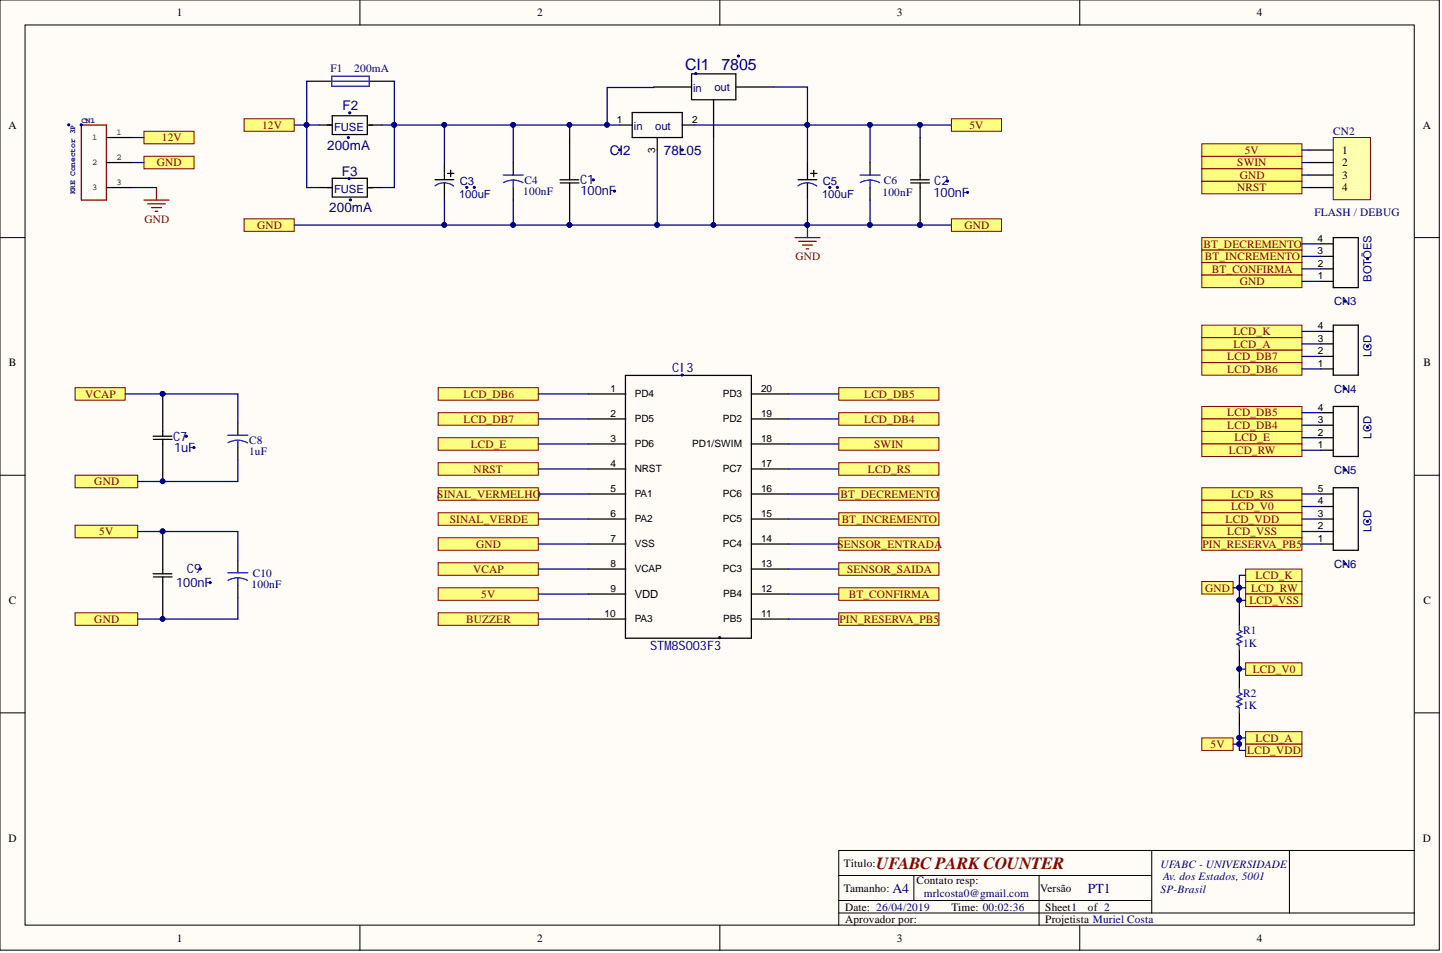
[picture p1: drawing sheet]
<svg xmlns="http://www.w3.org/2000/svg" width="292mm" height="193mm" viewBox="0 0 292 193" stroke-linecap="round" stroke-linejoin="round" font-family="sans-serif">
<defs><g id="words">
<text font-size="3.5" fill="#800000" x="177.5" y="176">UFABC PARK COUNTER</text>
<g font-size="3.2" fill="#000080">
<text x="138.8" y="14.3">CI1</text>
<text x="146.2" y="14.3">7805</text>
</g>
<g font-size="2.8" fill="#000080">
<text x="180.8" y="180.7">A4</text>
<text x="220.4" y="180.7">PT1</text>
</g>
<g font-size="2.7" fill="#000080">
<text x="69.4" y="22.3">F2</text>
<text x="66.3" y="30.4">200mA</text>
<text x="69.2" y="35.6">F3</text>
<text x="123.5" y="31.3">CI2</text>
<text x="134.5" y="31.3">78L05</text>
<text x="66.7" y="43">200mA</text>
</g>
<g font-size="2.6" fill="#000080">
<text x="117.5" y="37.3">C1</text>
<text x="117.6" y="39.6">100nF</text>
<text x="189.1" y="39.8">100nF</text>
<text x="189.3" y="37.6">C2</text>
<text x="136.2" y="75.3">CI3</text>
<text x="35.1" y="89.2">C7</text>
<text x="35.2" y="91.5">1uF</text>
<text x="35.7" y="118.9">100nF</text>
<text x="37.9" y="116.1">C9</text>
<text x="131.7" y="131.5">STM8S003F3</text>
</g>
<g font-size="2.3">
<text x="35.8" y="3.3">1</text>
<text x="108.8" y="3.3">2</text>
<text x="181.7" y="3.3">3</text>
<text x="254.6" y="3.3">4</text>
<text x="1.7" y="26.1">A</text>
<text x="288.2" y="26.1">A</text>
<text x="271.8" y="31.1">1</text>
<text x="271.8" y="33.7">2</text>
<text x="271.8" y="36.2">3</text>
<text x="271.8" y="38.7">4</text>
<text x="1.8" y="74.2">B</text>
<text x="288.3" y="74.2">B</text>
<text x="1.8" y="122.3">C</text>
<text x="128.6" y="121">VDD</text>
<text x="288.3" y="122.3">C</text>
<text x="1.7" y="170.4">D</text>
<text x="288.2" y="170.4">D</text>
<text x="170.9" y="175.5">Título:</text>
<text x="185.6" y="179">Contato resp:</text>
<text x="170.9" y="180.6">Tamanho:</text>
<text x="171.2" y="184.4">Date: 26/04/2019</text>
<text x="192.7" y="184.4">Time: 00:02:36</text>
<text x="210.7" y="180.6">Versão</text>
<text x="211.7" y="184.4">Sheet1</text>
<text x="220.4" y="184.4">of 2</text>
<text x="35.8" y="190.7">1</text>
<text x="108.8" y="190.7">2</text>
<text x="171.2" y="186.9">Aprovador por:</text>
<text x="181.7" y="190.7">3</text>
<text x="211.7" y="186.9">Projetista Muriel Costa</text>
<text x="254.6" y="190.7">4</text>
</g>
<g font-size="2.3" fill="#000080">
<text x="66.9" y="14.7">F1</text>
<text x="71.8" y="14.7">200mA</text>
<text x="140.4" y="18.6">in</text>
<text x="144.7" y="18.5">out</text>
<text x="67.7" y="26.5">FUSE</text>
<text x="128.4" y="26.3">in</text>
<text x="132.7" y="26.2">out</text>
<text x="270.1" y="27.3">CN2</text>
<text x="67.7" y="39.2">FUSE</text>
<text x="93" y="40">100uF</text>
<text x="93.2" y="37.5">C3</text>
<text x="106" y="39.5">100nF</text>
<text x="106.3" y="37.2">C4</text>
<text x="166.5" y="40">100uF</text>
<text x="166.7" y="37.5">C5</text>
<text x="178.8" y="39.8">100nF</text>
<text x="179" y="37.2">C6</text>
<text x="266.3" y="43.8">FLASH / DEBUG</text>
<text x="277.8" y="57.1" transform="rotate(-90 277.8 57.1)">BOTÕES</text>
<text x="270.2" y="61.8">CN3</text>
<text x="277.8" y="72.3" transform="rotate(-90 277.8 72.3)">LCD</text>
<text x="270.2" y="79.5">CN4</text>
<text x="50.5" y="89.9">C8</text>
<text x="277.8" y="88.8" transform="rotate(-90 277.8 88.8)">LCD</text>
<text x="50.5" y="92.2">1uF</text>
<text x="270.2" y="96">CN5</text>
<text x="277.8" y="107.8" transform="rotate(-90 277.8 107.8)">LCD</text>
<text x="51" y="119">100nF</text>
<text x="51.2" y="116.7">C10</text>
<text x="270.2" y="115">CN6</text>
<text x="251.8" y="130.9">1K</text>
<text x="251.8" y="128.4">R1</text>
<text x="251.8" y="143.6">1K</text>
<text x="251.8" y="141.1">R2</text>
<text x="235.1" y="175.8">UFABC - UNIVERSIDADE</text>
<text x="235.6" y="178.3">Av. dos Estados, 5001</text>
<text x="187.1" y="181.6">mrlcosta0@gmail.com</text>
<text x="235.1" y="180.8">SP-Brasil</text>
</g>
<g font-size="2.3" fill="#800000">
<text x="32.8" y="28.6">12V</text>
<text x="53.1" y="26.1">12V</text>
<text x="196.4" y="26.1">5V</text>
<text x="31.8" y="33.7">GND</text>
<text x="250.6" y="33.7">SWIN</text>
<text x="252.2" y="31.1">5V</text>
<text x="250.6" y="38.7">NRST</text>
<text x="251.1" y="36.2">GND</text>
<text x="29.2" y="45.1">GND</text>
<text x="52.1" y="46.3">GND</text>
<text x="195.3" y="46.3">GND</text>
<text x="161.1" y="52.7">GND</text>
<text x="243.8" y="50.1">BT_DECREMENTO</text>
<text x="244" y="52.7">BT_INCREMENTO</text>
<text x="245.5" y="55.2">BT_CONFIRMA</text>
<text x="251.1" y="57.7">GND</text>
<text x="249.9" y="67.9">LCD_K</text>
<text x="249.9" y="70.4">LCD_A</text>
<text x="248.6" y="72.9">LCD_DB7</text>
<text x="248.6" y="75.5">LCD_DB6</text>
<text x="17.2" y="80.5">VCAP</text>
<text x="93.9" y="80.5">LCD_DB6</text>
<text x="175.1" y="80.5">LCD_DB5</text>
<text x="93.9" y="85.6">LCD_DB7</text>
<text x="175.1" y="85.6">LCD_DB4</text>
<text x="248.6" y="84.3">LCD_DB5</text>
<text x="248.6" y="86.9">LCD_DB4</text>
<text x="250" y="89.4">LCD_E</text>
<text x="95.3" y="90.7">LCD_E</text>
<text x="95.9" y="95.7">NRST</text>
<text x="175.8" y="95.7">LCD_RS</text>
<text x="177.1" y="90.7">SWIN</text>
<text x="248.9" y="91.9">LCD_RW</text>
<text x="19.1" y="98.3">GND</text>
<text x="88.6" y="100.8">SINAL_VERMELHO</text>
<text x="170.2" y="100.8">BT_DECREMENTO</text>
<text x="249.4" y="100.8">LCD_RS</text>
<text x="91.1" y="105.9">SINAL_VERDE</text>
<text x="170.5" y="105.9">BT_INCREMENTO</text>
<text x="248.3" y="105.9">LCD_VDD</text>
<text x="249.4" y="103.3">LCD_V0</text>
<text x="20.1" y="108.4">5V</text>
<text x="96.4" y="110.9">GND</text>
<text x="169.7" y="110.9">SENSOR_ENTRADA</text>
<text x="243.6" y="110.9">PIN_RESERVA_PB5</text>
<text x="248.6" y="108.4">LCD_VSS</text>
<text x="95.9" y="116">VCAP</text>
<text x="171.6" y="116">SENSOR_SAIDA</text>
<text x="244.1" y="119.8">GND</text>
<text x="253.4" y="119.8">LCD_RW</text>
<text x="254.3" y="117.2">LCD_K</text>
<text x="97.5" y="121">5V</text>
<text x="171.9" y="121">BT_CONFIRMA</text>
<text x="253.1" y="122.3">LCD_VSS</text>
<text x="19.1" y="126.1">GND</text>
<text x="94.4" y="126.1">BUZZER</text>
<text x="170.1" y="126.1">PIN_RESERVA_PB5</text>
<text x="253.8" y="136.2">LCD_V0</text>
<text x="245.2" y="151.4">5V</text>
<text x="252.7" y="152.7">LCD_VDD</text>
<text x="254.3" y="150.2">LCD_A</text>
</g>
<g font-size="2">
<text x="124.9" y="24.9">1</text>
<text x="140.2" y="24.9">2</text>
<text x="132.7" y="31" transform="rotate(-90 132.7 31)">3</text>
<text x="266.9" y="51.5">3</text>
<text x="266.9" y="49">4</text>
<text x="266.9" y="54">2</text>
<text x="266.9" y="56.6">1</text>
<text x="266.9" y="71.7">2</text>
<text x="266.9" y="69.2">3</text>
<text x="266.9" y="66.7">4</text>
<text x="266.9" y="74.3">1</text>
<text x="123.7" y="79.3">1</text>
<text x="128.6" y="80.4">PD4</text>
<text x="146.4" y="80.4">PD3</text>
<text x="154.2" y="79.3">20</text>
<text x="266.9" y="83.1">4</text>
<text x="123.7" y="89.5">3</text>
<text x="123.7" y="84.4">2</text>
<text x="128.6" y="85.4">PD5</text>
<text x="146.4" y="85.4">PD2</text>
<text x="154.2" y="89.5">18</text>
<text x="154.2" y="84.4">19</text>
<text x="266.9" y="88.2">2</text>
<text x="266.9" y="85.7">3</text>
<text x="123.7" y="94.5">4</text>
<text x="128.6" y="90.5">PD6</text>
<text x="128.6" y="95.6">NRST</text>
<text x="140.2" y="90.5">PD1/SWIM</text>
<text x="146.4" y="95.6">PC7</text>
<text x="154.2" y="94.5">17</text>
<text x="266.9" y="90.7">1</text>
<text x="123.7" y="99.6">5</text>
<text x="128.6" y="100.6">PA1</text>
<text x="146.4" y="100.6">PC6</text>
<text x="154.2" y="99.6">16</text>
<text x="266.9" y="99.6">5</text>
<text x="123.7" y="104.7">6</text>
<text x="128.6" y="105.7">PA2</text>
<text x="146.4" y="105.7">PC5</text>
<text x="154.2" y="104.7">15</text>
<text x="266.9" y="107.2">2</text>
<text x="266.9" y="102.1">4</text>
<text x="266.9" y="104.7">3</text>
<text x="123.7" y="109.7">7</text>
<text x="128.6" y="110.7">VSS</text>
<text x="146.4" y="110.7">PC4</text>
<text x="154.2" y="109.7">14</text>
<text x="266.9" y="109.7">1</text>
<text x="123.7" y="119.9">9</text>
<text x="123.7" y="114.8">8</text>
<text x="128.6" y="115.8">VCAP</text>
<text x="146.4" y="115.8">PC3</text>
<text x="154.2" y="119.9">12</text>
<text x="154.2" y="114.8">13</text>
<text x="122.5" y="124.9">10</text>
<text x="128.6" y="125.9">PA3</text>
<text x="146.5" y="120.9">PB4</text>
<text x="146.5" y="125.9">PB5</text>
<text x="154.2" y="124.9">11</text>
</g>
<g font-size="1.8">
<text x="18.7" y="28.4">1</text>
<text x="23.6" y="27.3">1</text>
<text x="18.7" y="33.4">2</text>
<text x="23.6" y="32.4">2</text>
<text x="18.7" y="38.5">3</text>
<text x="23.6" y="37.5">3</text>
</g>
<g font-size="1.6" fill="#000080">
<text x="16.5" y="24.8">CN1</text>
<text x="15.2" y="39.3" transform="rotate(-90 15.2 39.3)">KRE Conector 3P</text>
</g>
</g></defs>
<g fill="#fffcf8" stroke="#000" stroke-width=".2">
<path d="M0 0h291.6v192.4h-291.6z"/>
<path d="M5.1 5.1h281.4v182.2h-281.4z"/>
</g>
<g fill="none" stroke="#000" stroke-width=".2">
<path d="M72.9 0v5.1M145.8 0v5.1M218.7 0v5.1M0 48.1h5.1M286.6 48.1h5M0 96.2h5.1M286.6 96.2h5M0 144.3h5.1M286.6 144.3h5M169.9 177.3h63.4M185.1 177.3v5M210.5 177.3v10.1"/>
<path d="M233.3 172.2v12.7M261.2 172.2h-91.3v15.2M286.6 172.2h-25.4v12.7M72.9 187.4v5.1M145.8 187.4v5.1M169.9 184.9h116.7M169.9 182.3h63.4M218.7 187.4v5.1"/>
</g>
<g fill="#000080" stroke="#000080" stroke-width=".2">
<circle cx="145.8" cy="129.1" r=".22"/>
<circle cx="138.2" cy="75.9" r=".22"/>
<circle cx="169.6" cy="37.9" r=".22"/>
<circle cx="168.1" cy="37.9" r=".22"/>
</g>
<g fill="none" stroke="#000" stroke-width=".25">
<path d="M161.7 36.4h3.8M163.6 32.9v3.5M163.6 37v3.5M164.2 35.1h1.3M164.8 34.5v1.3M119.2 79.8h7.6M152.2 79.8h7.6M119.2 89.9h7.6M119.2 95h7.6M119.2 84.8h7.6M152.2 89.9h7.6M152.2 95h7.6"/>
<path d="M152.2 84.8h7.6M119.2 105.1h7.6M119.2 110.2h7.6M119.2 100h7.6M119.2 115.2h7.6M152.2 105.1h7.6M152.2 110.2h7.6M152.2 100h7.6M152.2 115.2h7.6M119.2 120.3h7.6M119.2 125.4h7.6M126.7 129.2v-53.2h25.5v53.2"/>
<path d="M126.7 129.2h25.5M152.2 120.3h7.6M152.2 125.4h7.6"/>
</g>
<path d="M161.7 37.6a3.1 3.1 0 0 1 3.7 .1" fill="none" stroke="#00f" stroke-width=".25"/>
<g fill="#ffff80" stroke="#800000" stroke-width=".2">
<path d="M169.9 78.5h20.3v2.5h-20.3z" fill-rule="evenodd"/>
<path d="M169.9 83.6h20.3v2.5h-20.3z" fill-rule="evenodd"/>
<path d="M169.9 88.6h20.3v2.6h-20.3z" fill-rule="evenodd"/>
<path d="M169.9 93.7h20.3v2.5h-20.3z" fill-rule="evenodd"/>
<path d="M169.9 98.8h20.3v2.5h-20.3z" fill-rule="evenodd"/>
<path d="M169.9 108.9h20.3v2.5h-20.3z" fill-rule="evenodd"/>
<path d="M169.9 114h20.3v2.5h-20.3z" fill-rule="evenodd"/>
<path d="M88.8 119h20.2v2.6h-20.2z" fill-rule="evenodd"/>
<path d="M88.8 114h20.2v2.5h-20.2z" fill-rule="evenodd"/>
<path d="M88.8 108.9h20.2v2.5h-20.2z" fill-rule="evenodd"/>
<path d="M192.7 24.1h10.2v2.5h-10.2z" fill-rule="evenodd"/>
</g>
<path d="M270.1 27.8h7.5v12.6h-7.5z" fill="#ffffb0" stroke="#800000" stroke-width=".2"/>
<path d="M265 30.4h5.1M265 32.9h5.1M265 35.4h5.1M265 38h5.1" fill="none" stroke="#000" stroke-width=".25"/>
<g fill="#ffff80" stroke="#800000" stroke-width=".2">
<path d="M243.4 31.6h20.3v2.6h-20.3z" fill-rule="evenodd"/>
<path d="M243.4 29.1h20.3v2.5h-20.3z" fill-rule="evenodd"/>
<path d="M243.4 34.2h20.3v2.5h-20.3z" fill-rule="evenodd"/>
<path d="M88.8 93.7h20.2v2.5h-20.2z" fill-rule="evenodd"/>
<path d="M243.4 36.7h20.3v2.5h-20.3z" fill-rule="evenodd"/>
<path d="M15.2 96.2h12.7v2.6h-12.7z" fill-rule="evenodd"/>
<path d="M15.2 78.5h10.2v2.5h-10.2z" fill-rule="evenodd"/>
<path d="M169.9 119h20.3v2.6h-20.3z" fill-rule="evenodd"/>
</g>
<path d="M16.5 25.3h5.1v15.2h-5.1zM31.7 38v2.5M29.2 40.5h5M29.9 41.3h3.6M30.7 42h2M31.4 42.8h.6" fill="none" stroke="#800000" stroke-width=".25"/>
<path d="M21.6 27.8h5M21.6 32.9h5M21.6 38h5" fill="none" stroke="#000" stroke-width=".25"/>
<g fill="#000080" stroke="#000080" stroke-width=".2">
<circle cx="16.4" cy="25.3" r=".22"/>
<circle cx="13.9" cy="25.3" r=".22"/>
</g>
<g fill="#ffff80" stroke="#800000" stroke-width=".2">
<path d="M29.2 26.6h10.1v2.5h-10.1z" fill-rule="evenodd"/>
<path d="M29.2 31.6h10.1v2.6h-10.1z" fill-rule="evenodd"/>
</g>
<path d="M62.1 16.5h5.1M74.8 16.5h5.1" fill="none" stroke="#000" stroke-width=".25"/>
<path d="M67.2 15.4h7.6v2.1h-7.6zM67.2 16.5h7.6" fill="none" stroke="#00f" stroke-width=".25"/>
<g fill="#ffff80" stroke="#800000" stroke-width=".2">
<path d="M49.4 24.1h10.2v2.5h-10.2z" fill-rule="evenodd"/>
<path d="M49.4 44.3h10.2v2.5h-10.2z" fill-rule="evenodd"/>
</g>
<path d="M64.7 25.3h2.5M67.3 23.4h7.1v3.8h-7.1M67.3 23.4v3.8M77.3 25.3h-2.8M125.5 25.3h2.6M128.1 22.8h10.1v5h-10.1zM133.1 27.8v2.6M138.2 25.3h2.5" fill="none" stroke="#000" stroke-width=".25"/>
<g fill="#000080" stroke="#000080" stroke-width=".2">
<circle cx="70.6" cy="27.9" r=".22"/>
<circle cx="70.8" cy="22.8" r=".22"/>
<circle cx="125.5" cy="30.3" r=".22"/>
<circle cx="138.2" cy="30.3" r=".22"/>
<circle cx="163.5" cy="45.5" r=".47"/>
</g>
<path d="M161 48.1h5.1M161.8 48.9h3.5M162.6 49.6h2M163.3 50.4h.5M163.6 45.6v2.5" fill="none" stroke="#800000" stroke-width=".25"/>
<g fill="#ffff80" stroke="#800000" stroke-width=".2">
<path d="M192.7 44.3h10.2v2.5h-10.2z" fill-rule="evenodd"/>
<path d="M88.8 83.6h20.2v2.5h-20.2z" fill-rule="evenodd"/>
<path d="M88.8 88.6h20.2v2.6h-20.2z" fill-rule="evenodd"/>
</g>
<path d="M132.4 17.6h7.7M149.1 17.6h7.6M140.1 20.2v-5.2h9v5.2h-8.9M144.5 20.3v7.5M33 79.8v8.5M31 88.3h3.8M31.1 89h3.8M33 89v8.5M48.2 85.6v2.5M48.2 90.7v2.5M48.2 113.5v2.5M48.2 118.5v2.5" fill="none" stroke="#000" stroke-width=".25"/>
<g fill="#000080" stroke="#000080" stroke-width=".2">
<circle cx="141" cy="14.9" r=".22"/>
<circle cx="149.6" cy="11.3" r=".22"/>
<circle cx="32.9" cy="79.7" r=".47"/>
<circle cx="39.3" cy="90.6" r=".22"/>
<circle cx="37.7" cy="88.3" r=".22"/>
</g>
<path d="M46.2 88.1h4M48.2 89.1l.8 .1 1.1 .5M48.2 89.1l-.8 .1-1.2 .4M48.2 89.1v1.6M46.2 116h4M48.2 117l1.2 .2 .7 .3M48.2 117l-.8 .1-1.2 .4M48.2 117v1.5" fill="none" stroke="#00f" stroke-width=".25"/>
<g fill="#ffff80" stroke="#800000" stroke-width=".2">
<path d="M15.2 106.4h12.7v2.5h-12.7z" fill-rule="evenodd"/>
<path d="M15.2 124.1h12.7v2.5h-12.7z" fill-rule="evenodd"/>
</g>
<path d="M64.7 38h2.5M67.3 36.1h7.1v3.8h-7.1M67.3 36.1v3.8M77.3 38h-2.8M31 116.2h3.8M31.1 116.8h3.8M33 107.6v8.6M33 116.8v8.6" fill="none" stroke="#000" stroke-width=".25"/>
<g fill="#000080" stroke="#000080" stroke-width=".2">
<circle cx="32.9" cy="107.6" r=".47"/>
<circle cx="42.6" cy="118" r=".22"/>
<circle cx="40.5" cy="115.2" r=".22"/>
<circle cx="71" cy="40.5" r=".22"/>
<circle cx="70.7" cy="36.2" r=".22"/>
</g>
<g fill="#ffff80" stroke="#800000" stroke-width=".2">
<path d="M88.8 124.1h20.2v2.5h-20.2z" fill-rule="evenodd"/>
<path d="M169.9 103.8h20.3v2.6h-20.3z" fill-rule="evenodd"/>
<path d="M88.8 78.5h20.2v2.5h-20.2z" fill-rule="evenodd"/>
</g>
<g fill="none" stroke="#000" stroke-width=".25">
<path d="M88.1 36.4h3.8M90 32.9v3.5M90 37v3.5M90.7 35.1h1.2M91.3 34.5v1.3M113.4 36.4h3.8M113.5 37h3.8M115.4 27.8v8.6M115.4 37v8.6M184.4 36.4h3.8M184.5 37h3.8M186.4 27.8v8.6"/>
<path d="M186.4 37v8.6"/>
</g>
<path d="M88.1 37.6a3.1 3.1 0 0 1 3.8 .1" fill="none" stroke="#00f" stroke-width=".25"/>
<g fill="#000080" stroke="#000080" stroke-width=".2">
<circle cx="96.1" cy="37.9" r=".22"/>
<circle cx="94.6" cy="37.9" r=".22"/>
<circle cx="115.3" cy="45.5" r=".47"/>
<circle cx="124.5" cy="38.7" r=".22"/>
<circle cx="120.2" cy="36.4" r=".22"/>
<circle cx="186.3" cy="45.5" r=".47"/>
<circle cx="196" cy="39" r=".22"/>
<circle cx="191.9" cy="36.7" r=".22"/>
</g>
<g fill="#ffff80" stroke="#800000" stroke-width=".2">
<path d="M243.4 48.1h20.3v2.5h-20.3z" fill-rule="evenodd"/>
<path d="M243.4 50.6h20.3v2.6h-20.3z" fill-rule="evenodd"/>
<path d="M243.4 53.2h20.3v2.5h-20.3z" fill-rule="evenodd"/>
<path d="M243.4 55.7h20.3v2.5h-20.3z" fill-rule="evenodd"/>
</g>
<path d="M267.5 54.4h2.6M267.5 51.9h2.6M267.5 57h2.6M267.5 49.4h2.6M270.1 48.1h5v10.1h-5z" fill="none" stroke="#000" stroke-width=".25"/>
<g fill="#000080" stroke="#000080" stroke-width=".2">
<circle cx="277" cy="52.4" r=".22"/>
<circle cx="272.4" cy="61" r=".22"/>
</g>
<g fill="#ffff80" stroke="#800000" stroke-width=".2">
<path d="M243.4 65.8h20.3v2.6h-20.3z" fill-rule="evenodd"/>
<path d="M243.4 68.4h20.3v2.5h-20.3z" fill-rule="evenodd"/>
<path d="M243.4 70.9h20.3v2.5h-20.3z" fill-rule="evenodd"/>
<path d="M243.4 73.4h20.3v2.6h-20.3z" fill-rule="evenodd"/>
<path d="M243.4 82.3h20.3v2.5h-20.3z" fill-rule="evenodd"/>
<path d="M243.4 84.8h20.3v2.6h-20.3z" fill-rule="evenodd"/>
<path d="M243.4 87.4h20.3v2.5h-20.3z" fill-rule="evenodd"/>
<path d="M243.4 89.9h20.3v2.5h-20.3z" fill-rule="evenodd"/>
<path d="M243.4 98.8h20.3v2.5h-20.3z" fill-rule="evenodd"/>
<path d="M243.4 101.3h20.3v2.5h-20.3z" fill-rule="evenodd"/>
</g>
<path d="M267.5 72.2h2.6M267.5 69.6h2.6M267.5 74.7h2.6M267.5 67.1h2.6M270.1 65.8h5v10.2h-5zM267.5 88.6h2.6M267.5 86.1h2.6M267.5 91.2h2.6M267.5 83.6h2.6M270.1 82.3h5v10.1h-5z" fill="none" stroke="#000" stroke-width=".25"/>
<g fill="#000080" stroke="#000080" stroke-width=".2">
<circle cx="277" cy="70.1" r=".22"/>
<circle cx="272.4" cy="78.7" r=".22"/>
<circle cx="277" cy="86.6" r=".22"/>
<circle cx="272.4" cy="95.2" r=".22"/>
</g>
<g fill="#ffff80" stroke="#800000" stroke-width=".2">
<path d="M243.4 103.8h20.3v2.6h-20.3z" fill-rule="evenodd"/>
<path d="M243.4 106.4h20.3v2.5h-20.3z" fill-rule="evenodd"/>
</g>
<path d="M270.1 98.8h5v12.6h-5zM267.5 107.6h2.6M267.5 110.2h2.6M267.5 100h2.6M267.5 102.6h2.6M267.5 105.1h2.6" fill="none" stroke="#000" stroke-width=".25"/>
<g fill="#000080" stroke="#000080" stroke-width=".2">
<circle cx="277" cy="105.6" r=".22"/>
<circle cx="272.4" cy="114.2" r=".22"/>
</g>
<g fill="#ffff80" stroke="#800000" stroke-width=".2">
<path d="M243.4 108.9h20.3v2.5h-20.3z" fill-rule="evenodd"/>
<path d="M169.9 124.1h20.3v2.5h-20.3z" fill-rule="evenodd"/>
<path d="M88.8 98.8h20.2v2.5h-20.2z" fill-rule="evenodd"/>
<path d="M88.8 103.8h20.2v2.6h-20.2z" fill-rule="evenodd"/>
<path d="M252.3 115.2h11.4v2.6h-11.4z" fill-rule="evenodd"/>
<path d="M252.3 148.1h11.4v2.6h-11.4z" fill-rule="evenodd"/>
<path d="M252.3 117.8h11.4v2.5h-11.4z" fill-rule="evenodd"/>
<path d="M243.4 117.8h6.4v2.5h-6.4z" fill-rule="evenodd"/>
<path d="M252.3 120.3h11.4v2.5h-11.4z" fill-rule="evenodd"/>
<path d="M252.3 150.7h11.4v2.5h-11.4z" fill-rule="evenodd"/>
<path d="M243.4 149.4h6.4v2.5h-6.4z" fill-rule="evenodd"/>
<path d="M252.3 134.2h11.4v2.6h-11.4z" fill-rule="evenodd"/>
</g>
<path d="M104 32.9v2.5M104 38v2.5M176.2 32.9v2.5M176.2 38v2.5M251.1 124.1v2.5M251.1 131.7v2.5M251.1 136.8v2.5M251.1 144.3v2.6" fill="none" stroke="#000" stroke-width=".25"/>
<path d="M101.9 35.4h4.1M104 36.5l.8 .1 1.1 .4M104 36.5h-.9l-1.1 .5M104 36.5v1.5M174.2 35.4h4.1M176.2 36.5l1.3 .2 .7 .3M176.2 36.5l-1.2 .1-.7 .4M176.2 36.5v1.5M251.1 126.6v1l.5 .3-1.1 .5 1.1 .5-1.1 .5 1.1 .5-1.1 .5 .6 .3v1M251.1 139.3v1l.5 .2-1.1 .6 1.1 .5-1.1 .5 1.1 .5-1.1 .5 .6 .2v1" fill="none" stroke="#00f" stroke-width=".25"/>
<g fill="none" stroke="#000080" stroke-width=".25">
<path d="M62.1 16.5v21.5h2.6M79.9 16.5v8.8h-2.6M132.4 17.6v.1h-9.4v7.6M156.7 17.6h6.9v15.3M26.6 32.9h2.6M26.6 38h5.1M26.6 27.8h2.6M59.6 25.3h5.1M90 25.3v7.6M104 32.9v-7.6h-24.1v12.7h-2.6M104 25.3h21.5M115.4 25.3v2.5"/>
<path d="M133.1 30.4v15.2M140.7 25.3h52M144.5 27.8v17.8M176.2 25.3v7.6M186.4 25.3v2.5M263.7 30.4h1.3M263.7 32.9h1.3M263.7 35.4h1.3M263.7 38h1.3M59.6 45.6h133.1M90 40.5v5.1M104 40.5v5.1"/>
<path d="M163.6 40.5v5.1M176.2 40.5v5.1M263.7 49.4h3.8M263.7 51.9h3.8M263.7 57h3.8M263.7 54.4h3.8M25.4 79.8h22.8v5.8M109 79.8h10.2M159.8 79.8h10.1M263.7 67.1h3.8M263.7 72.2h3.8M263.7 74.7h3.8"/>
<path d="M263.7 69.6h3.8M48.2 93.2v4.3h-20.3M109 84.8h10.2M109 89.9h10.2M109 95h10.2M159.8 84.8h10.1M159.8 89.9h10.1M159.8 95h10.1M263.7 83.6h3.8M263.7 88.6h3.8M263.7 91.2h3.8M263.7 86.1h3.8"/>
<path d="M27.9 107.6h20.3v5.9M109 100h10.2M109 105.1h10.2M109 110.2h10.2M109 115.2h10.2M159.8 100h10.1M159.8 105.1h10.1M159.8 110.2h10.1M159.8 115.2h10.1M249.8 119h2.5M252.3 116.5h-1.2v5.1h1.2M263.7 100h3.8"/>
<path d="M263.7 102.6h3.8M263.7 107.6h3.8M263.7 110.2h3.8M263.7 105.1h3.8M48.2 121v4.4h-20.3M109 120.3h10.2M109 125.4h10.2M159.8 120.3h10.1M159.8 125.4h10.1M251.1 121.6v2.5M251.1 134.2v1.3M252.3 135.5h-1.2v1.3"/>
<path d="M249.8 150.7h1.3v1.2h1.2M251.1 146.9v2.5M252.3 149.4h-1.2v1.3"/>
</g>
<g fill="#000080" stroke="#000080" stroke-width=".2">
<circle cx="62.1" cy="25.3" r=".47"/>
<circle cx="79.8" cy="25.3" r=".47"/>
<circle cx="163.5" cy="25.3" r=".47"/>
<circle cx="163.5" cy="45.5" r=".47"/>
<circle cx="176.2" cy="25.3" r=".47"/>
<circle cx="186.3" cy="25.3" r=".47"/>
<circle cx="32.9" cy="79.7" r=".47"/>
<circle cx="32.9" cy="97.5" r=".47"/>
<circle cx="32.9" cy="107.6" r=".47"/>
<circle cx="32.9" cy="125.3" r=".47"/>
<circle cx="90" cy="25.3" r=".47"/>
<circle cx="90" cy="45.5" r=".47"/>
<circle cx="103.9" cy="45.5" r=".47"/>
<circle cx="103.9" cy="25.3" r=".47"/>
<circle cx="115.3" cy="25.3" r=".47"/>
<circle cx="176.2" cy="45.5" r=".47"/>
<circle cx="115.3" cy="45.5" r=".47"/>
<circle cx="133.1" cy="45.5" r=".47"/>
<circle cx="144.5" cy="45.5" r=".47"/>
<circle cx="186.3" cy="45.5" r=".47"/>
<circle cx="123" cy="25.3" r=".47"/>
<circle cx="251" cy="119" r=".47"/>
<circle cx="251" cy="121.5" r=".47"/>
<circle cx="251" cy="150.6" r=".47"/>
<circle cx="251" cy="149.4" r=".47"/>
<circle cx="251" cy="135.4" r=".47"/>
</g>
<use href="#words"/>
</svg>
